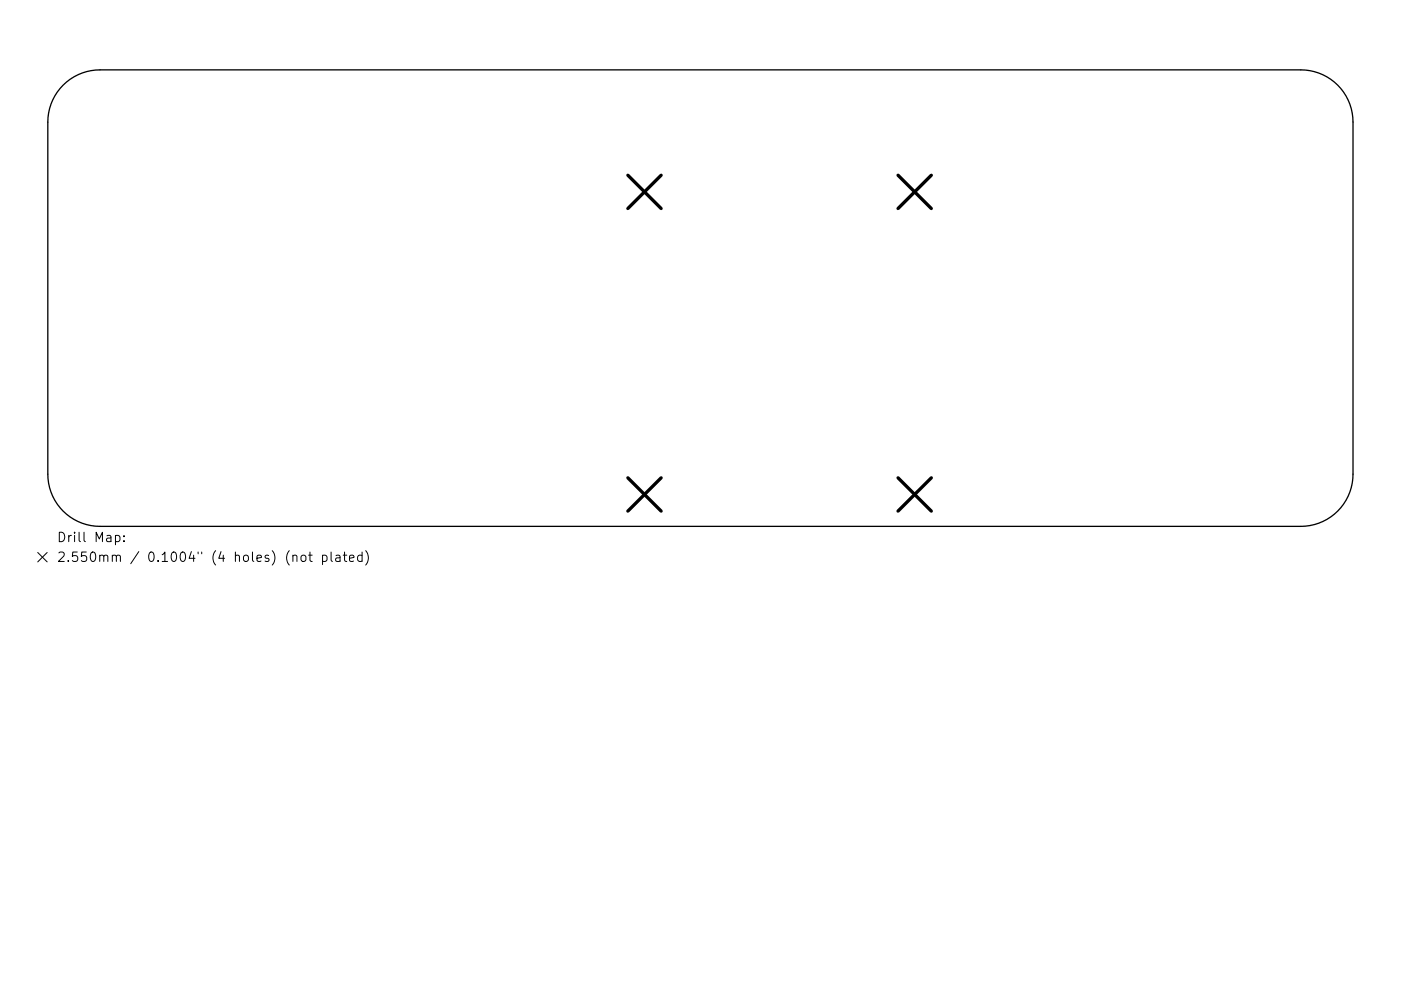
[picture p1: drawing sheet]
<svg xmlns="http://www.w3.org/2000/svg" width="297mm" height="210mm" viewBox="0 0 297 210" stroke-linecap="round" stroke-linejoin="round" font-family="sans-serif">
<defs><g id="words">
<g font-size="2.8">
<text x="12" y="115">Drill Map:</text>
<text x="12" y="119.2">2.550mm / 0.1004&quot; (4 holes) (not plated)</text>
</g>
</g></defs>
<path d="M13.4 18.1a11.1 11.1 0 0 1 7.8-3.3h254.6a11.1 11.1 0 0 1 11.1 11.1v74.7a11.1 11.1 0 0 1-11.1 11.1h-254.6a11.1 11.1 0 0 1-11.1-11.1v-74.7a11.1 11.1 0 0 1 3.3-7.8z" fill="none" stroke="#000" stroke-width=".28"/>
<path d="M133.1 37.2l7.1 7M140.2 37.2l-7.1 7M190.4 37.2l7.1 7M197.5 37.2l-7.1 7M133.1 101.4l7.1 7M140.2 101.4l-7.1 7M190.4 101.4l7.1 7M197.5 101.4l-7.1 7" fill="none" stroke="#000" stroke-width=".71"/>
<g fill="none" stroke="#000" stroke-width=".21">
<path d="M8 117.2l2 2M10 117.2l-2 2M24.5 113.7l.6-.1 .3 .4v.5l-.2 .3h-.7M26.3 114.7v.2M26.3 113.7v.2M62.1 118a.5 .5 0 0 1 .9 .1v1M63.9 118a.54 .54 0 0 1 .5-.2 .54 .54 0 0 1 .5 .4v.5a.54 .54 0 0 1-.6 .4 .54 .54 0 0 1-.5-.4zM65.4 117.8h.8M65.7 117.1v1.7l.1 .2 .4 .1M68.4 117.9l.6-.1 .3 .4v.5l-.2 .3h-.7M68.4 117.8v2M70.2 117.1v1.7l.3 .3"/>
<path d="M71.2 117.9h.8l.1 1.2M72.1 118.3l-.7 .1a.39 .39 0 0 0-.3 .3 .39 .39 0 0 0 .3 .4l.7-.1M72.8 117.8h.7M73.1 117.1v1.7v.2l.4 .1M74.1 118.5l1-.2-.1-.4-.6-.1-.3 .3 .1 .9h.8M76.8 117.9l-.6-.1-.4 .4v.5l.2 .3h.8M76.8 117.1v2M77.5 116.8a2.29 2.29 0 0 1 0 3.1"/>
</g>
<use href="#words"/>
</svg>
